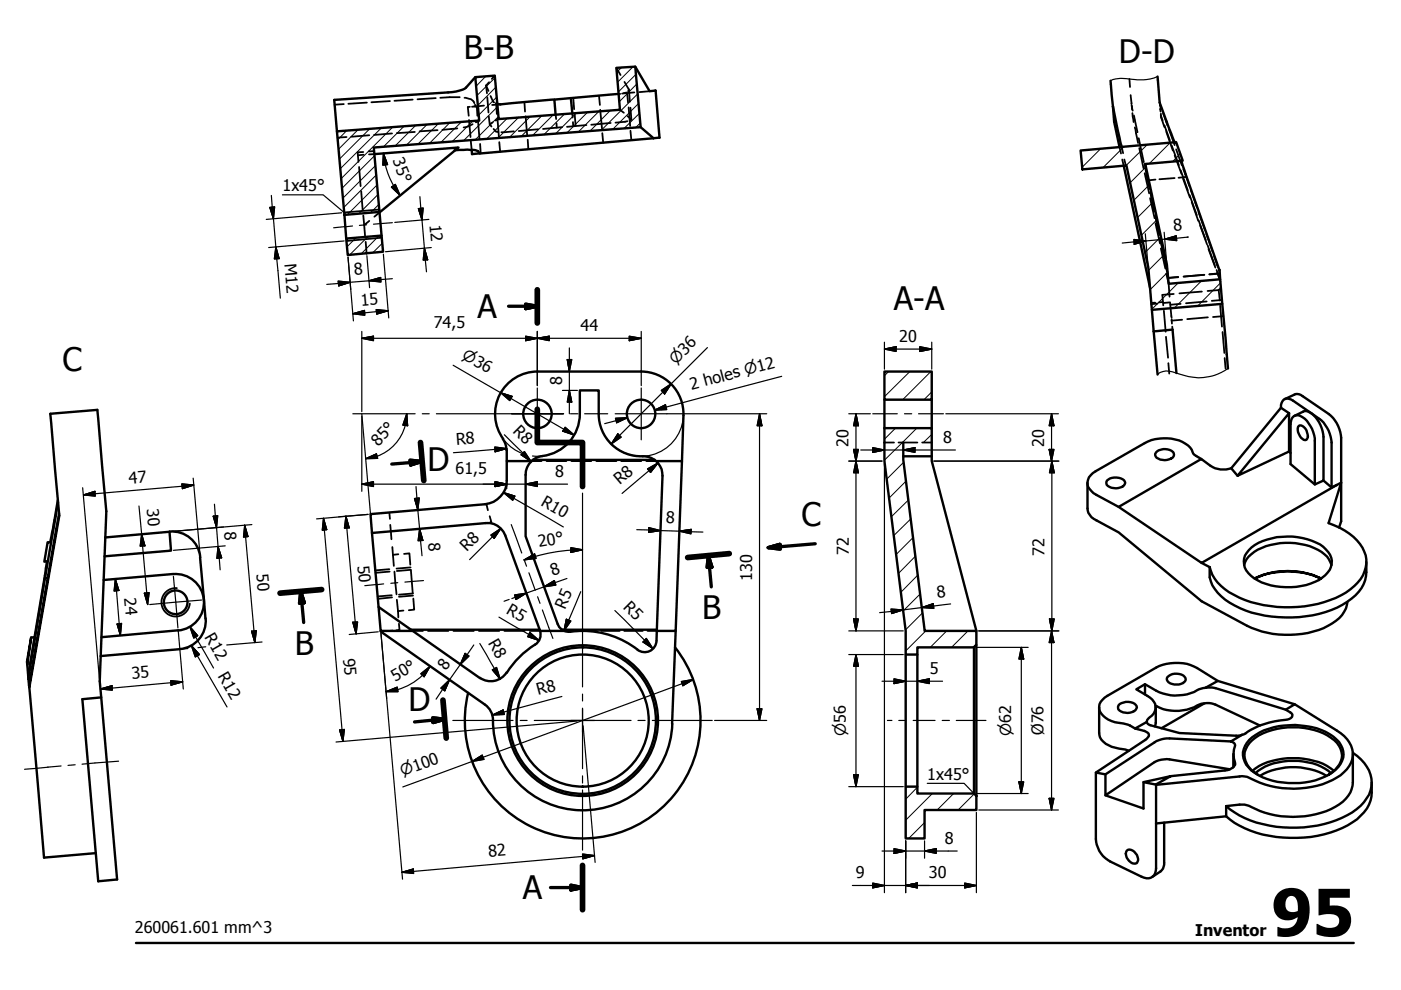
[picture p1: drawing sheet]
<svg xmlns="http://www.w3.org/2000/svg" width="297mm" height="210mm" viewBox="0 0 297 210" stroke-linecap="round" stroke-linejoin="round" font-family="sans-serif">
<defs><g id="words">
<text font-size="13.8" x="269.6" y="198.5">95</text>
<g font-size="6.9">
<text x="98.4" y="12.5">B-B</text>
<text x="237.2" y="13.4">D-D</text>
<text x="189.5" y="65.7">A-A</text>
<text x="101.2" y="67.5">A</text>
<text x="13.3" y="78.6">C</text>
<text x="90.6" y="99.9">D</text>
<text x="169.9" y="111.5">C</text>
<text x="148.9" y="131.3">B</text>
<text x="62.5" y="138.8">B</text>
<text x="86.6" y="150.7">D</text>
<text x="110.9" y="190.7">A</text>
</g>
<g font-size="3.4">
<text x="83.2" y="34" transform="rotate(68 83.2 34)">35°</text>
<text x="59.9" y="40.5">1x45°</text>
<text x="91.1" y="47.7" transform="rotate(85 91.1 47.7)">12</text>
<text x="248.9" y="49" transform="rotate(-5 248.9 49)">8</text>
<text x="60.3" y="56" transform="rotate(85 60.3 56)">M12</text>
<text x="75.2" y="58.2" transform="rotate(-5 75.2 58.2)">8</text>
<text x="76.6" y="64.8" transform="rotate(-5 76.6 64.8)">15</text>
<text x="91.9" y="69.6">74,5</text>
<text x="123.1" y="70.2">44</text>
<text x="190.6" y="72.4">20</text>
<text x="119.2" y="81.7" transform="rotate(-90 119.2 81.7)">8</text>
<text x="146.6" y="82.6" transform="rotate(-15 146.6 82.6)">2 holes ⌀12</text>
<text x="80.3" y="94.7" transform="rotate(-48 80.3 94.7)">85°</text>
<text x="96.8" y="94.3" transform="rotate(-4 96.8 94.3)">R8</text>
<text x="108.6" y="91.6" transform="rotate(45 108.6 91.6)">R8</text>
<text x="179.9" y="94.8" transform="rotate(-90 179.9 94.8)">20</text>
<text x="200" y="93.8">8</text>
<text x="221.4" y="94.8" transform="rotate(-90 221.4 94.8)">20</text>
<text x="96.6" y="100.6">61,5</text>
<text x="117.7" y="101.1">8</text>
<text x="27.4" y="102.5" transform="rotate(-5 27.4 102.5)">47</text>
<text x="31.1" y="107.9" transform="rotate(85 31.1 107.9)">30</text>
<text x="114.6" y="107.1" transform="rotate(30 114.6 107.1)">R10</text>
<text x="131.4" y="102.9" transform="rotate(-40 131.4 102.9)">R8</text>
<text x="47.6" y="112.8" transform="rotate(85 47.6 112.8)">8</text>
<text x="141.2" y="111" transform="rotate(2 141.2 111)">8</text>
<text x="75.8" y="119.9" transform="rotate(85 75.8 119.9)">50</text>
<text x="90.8" y="115" transform="rotate(85 90.8 115)">8</text>
<text x="99" y="116.9" transform="rotate(-45 99 116.9)">R8</text>
<text x="114.3" y="116" transform="rotate(-10 114.3 116)">20°</text>
<text x="180" y="117.6" transform="rotate(-90 180 117.6)">72</text>
<text x="221.5" y="117.8" transform="rotate(-90 221.5 117.8)">72</text>
<text x="54.4" y="121.8" transform="rotate(85 54.4 121.8)">50</text>
<text x="117.2" y="122.1" transform="rotate(-20 117.2 122.1)">8</text>
<text x="159.4" y="123.1" transform="rotate(-90 159.4 123.1)">130</text>
<text x="26.4" y="126.8" transform="rotate(85 26.4 126.8)">24</text>
<text x="107.2" y="129.9" transform="rotate(30 107.2 129.9)">R5</text>
<text x="119.8" y="129.3" transform="rotate(-67 119.8 129.3)">R5</text>
<text x="132" y="128.9" transform="rotate(45 132 128.9)">R5</text>
<text x="198.8" y="126.8" transform="rotate(-7 198.8 126.8)">8</text>
<text x="43.3" y="135.1" transform="rotate(60 43.3 135.1)">R12</text>
<text x="103.4" y="136.3" transform="rotate(60 103.4 136.3)">R8</text>
<text x="28" y="143.9" transform="rotate(-5 28 143.9)">35</text>
<text x="46.1" y="143.4" transform="rotate(60 46.1 143.4)">R12</text>
<text x="72.8" y="139.7" transform="rotate(85 72.8 139.7)">95</text>
<text x="94.6" y="142.3" transform="rotate(-55 94.6 142.3)">8</text>
<text x="197.2" y="142.8">5</text>
<text x="83.8" y="144.6" transform="rotate(-30 83.8 144.6)">50°</text>
<text x="114.1" y="147.4" transform="rotate(-15 114.1 147.4)">R8</text>
<text x="221.2" y="155.9" transform="rotate(-90 221.2 155.9)">Ø76</text>
<text x="196.6" y="165.4">1x45°</text>
<text x="200.3" y="178.9">8</text>
<text x="103.6" y="181.8" transform="rotate(-5 103.6 181.8)">82</text>
<text x="181.5" y="186.2">9</text>
<text x="196.9" y="186.2">30</text>
<text x="28.6" y="197.8">260061.601 mm^3</text>
<text x="253.4" y="198.5">Inventor</text>
</g>
<g font-size="3.2">
<text x="97.8" y="76" transform="rotate(30 97.8 76)">⌀36</text>
<text x="143.3" y="77.4" transform="rotate(-45 143.3 77.4)">⌀36</text>
<text x="179.3" y="156.1" transform="rotate(-90 179.3 156.1)">⌀56</text>
<text x="214.4" y="156.1" transform="rotate(-90 214.4 156.1)">⌀62</text>
<text x="85.3" y="164.6" transform="rotate(-20 85.3 164.6)">⌀100</text>
</g>
</g></defs>
<!-- layer: Visible (ISO) -->
<g fill="none" stroke="#000" stroke-width=".51">
<path d="M100.8 16.4l-2.3 2.4-1.8 .6-25.8 1.8 .5 6.6M131.1 19.9l-25 2.2-.7-.1M134.7 14.1l3 5.2 1.3-.1 .8 10-1.2 .1M235.5 17.1l.5 5.5M245.4 16.2l.5 5.6 3.1 8.4M71.4 27.8l30.2-2.2-.8-9.2 4.1-.4 .8 9.2 25.7-1.9-.7-8.9 4-.3 1.1 12.9-56.6 4.3 1.3 13.6-7.5 .7zM79.4 32.7l17.8-1.4-16.7 13.8M100 31.8l.1 .9 1.6-.2M117.5 21.1l.3 3.2M121 20.8l.3 3.2M135.8 27l2.8 2.3M138.6 29.3l-36.9 3.2a1.74 1.74 0 0 0-1.9-.7h-3.2"/>
<path d="M229.1 31.9l20.3-1.8 1.4 4-8 .7 4.6 21.2 .4 4.2 10.9-1 .4 5.2-14.9 1.3-.7-9-4.7-21.6-9.3 .8zM236 22.6l1.8 8.6M236 22.6l.2 3.2 1.2 5.4M238.3 35.2l5.5 25.9M250.4 34.1l8.2 23.1 .1 2M73 45.6l.4 5M73.4 50.6l7.5-.7 .3 3.5-7.5 .7zM80.5 44.9l.4 5M113.9 78.8h22.1M114 78.8a9 9 0 0 0-8.1 4.9 9 9 0 0 0 .8 9.4M135.9 78.8a9 9 0 0 1 9 9.3l-.3 9.7M187.5 78.8h10v5.9h-10z"/>
<path d="M244.2 65.7l.4 4.6M244.6 70.3l4-.4 .8 9.2M244.6 70.3l.8 9.1M259.1 64.4l1.2 13.7M106.6 93.1l.7 1.4 .1 .9M107.4 95.4v2.4M112.7 97.8a3.9 3.9 0 0 0-1.3 2.9v13l6.8 18.6 .4 .6 1 .9h-5.1M112.7 97.8h-5.3v4.1a5.1 5.1 0 0 1-4.5 5l-24.4 2.1 .4 4 24.1-2.1a4 4 0 0 1 4.1 2.6l7.4 20.3M113 97.5h25.8M115 96.7l-1 .3-1.3 .8M122.9 87.8a9 9 0 0 1-7.9 8.9M122.9 87.7v-4.9h4v4.9"/>
<path d="M126.9 87.8a9.1 9.1 0 0 0 9.9 9l1.4 .4 .9 .5M139.1 97.8h5.5l-1.3 36h-4l1.2-32.9a3.9 3.9 0 0 0-1.4-3.1zM187.5 93.8v4l4.5 36v5h2.5v-1.5h12l.5-.5v-3h-11l-4.5-36.3v-3.7M187.5 84.7v6.1M191.5 96.7h6M197.5 93.8v4l9.5 36M197.5 84.7v6.1M245.1 95.9a2.6 2.6 0 0 1 3.8 .2 .98 .98 0 0 1-1 1.3 2.27 2.27 0 0 1-3-.9zM254.7 97.3a2.76 2.76 0 0 1-2-2 7 7 0 0 0-7-2.3 6.8 6.8 0 0 0-3 1l-10.4 5.9a2.53 2.53 0 0 0-.9 4.2l1.1 .8 4.7 2.6M261 99.3a5 5 0 0 1-4.3-.5l-2-1.5-17.5 10.2 17.6 11.9 28.6-16.6M261 99.3l1.4 1.6M271.6 86.5a1.52 1.52 0 0 1 .7-1.8 1.52 1.52 0 0 1 1.8 .2l3.9 2.7a7.2 7.2 0 0 1 3.9 4.4l.4 1.8v9.5"/>
<path d="M271.6 86.5l-10.6 12.8M271.6 86.5l1.7 1.1M272.4 84.6l2.4-1.1 .7 .1 6.2 4.2a7 7 0 0 1 2.7 5v9.5l-1 .5M273.3 87.6v8.1l-10.9 5.2zM273.3 95.7l.3 .3M274.4 88.2l1.9-.9a1.93 1.93 0 0 1 2.1 .7 7.2 7.2 0 0 1 2.2 4.6v9.3l-1.8 .8-5.2-4.3v-8.4a1.59 1.59 0 0 1 1.7-2 6.2 6.2 0 0 1 3.5 5.5v9.2M275.4 90.3a1.74 1.74 0 0 1 1.8 1.8l.1 .4a.65 .65 0 0 1-.3 .8 .65 .65 0 0 1-.8-.2 2.2 2.2 0 0 1-.8-2.8zM12.3 106.1l-1.6 8.5-.1 .4h-.5l-.7 4.1 .5-.1-.2 2.2-3.7 22M12.3 106.5l-6.3 37.2M12.5 108.8l-6.3 36.6v.4l6.4-36.5-1.9-21.6 9.9-.8 1.9 21.5-1.4 36 3.7 42.1-4 .4-3.3-38.7 4-.3M22.3 114l13.6-1.3 .4 4-14.1 1.3M36 112.7a6 6 0 0 1 6.5 5.5"/>
<path d="M42.4 118.2l1.2 13M78.9 113l1.4 15.7M230.6 102.4v5.4a3.1 3.1 0 0 0 1.9 2.5l4.7 2.6 17.6 14.6 9.6 5.2a20.1 20.1 0 0 0 17.2 0 6.5 6.5 0 0 0 4.1-5.1M234.7 101.9a2.75 2.75 0 0 1 3.8 .2 1.28 1.28 0 0 1-1.4 1.4l-1.5-.1a1.2 1.2 0 0 1-1-1.2zM254.8 119.4l1.7 .8M263.8 119.8a6.6 6.6 0 0 1 4.6-4 13.9 13.9 0 0 1 12.4 1.7 5 5 0 0 1 1.5 2.3M264.8 116.6a11.1 11.1 0 0 1 8.1-2.8 13.1 13.1 0 0 1 7.6 2.1 3.9 3.9 0 0 1 1.7 4.3 7.4 7.4 0 0 1-5.3 3.9 14.8 14.8 0 0 1-11-1.5 3.7 3.7 0 0 1-1.1-6zM280.6 101.9l1.7 1.4 1.1-.5M283.9 111.9l.5-1.4v-8.2l-2.7 8.6a12.2 12.2 0 0 1 7.5 6 6.8 6.8 0 0 1-2.9 8 23.5 23.5 0 0 1-16.9 3.6 18.1 18.1 0 0 1-11.3-5 7 7 0 0 1-1.6-3.3M289.7 119.2a8.5 8.5 0 0 1-1 5.5 16 16 0 0 1-10.4 5.8 26.5 26.5 0 0 1-16.6-2.1 9.2 9.2 0 0 1-5.2-6v-2.2M6.6 135.2l-.8 5.7-.1-.6zM7.3 135.1l-.7 .1"/>
<path d="M10.2 122.5l-.7 .1M36.7 121.7l-14.7 1.3M36.7 121.7a6 6 0 0 1 6.5 5.5 6 6 0 0 1-5.4 6.5M37.8 133.6l-16.3 1.5M38.1 137.6l-16.8 1.5M43.6 131.1a6 6 0 0 1-5.5 6.5M80.3 128.7l7.2 5.1h-6.8zM80.7 133.8l22.1 15.6M87.1 133.5h27.3M87.5 133.8l14.3 10M113.4 136.7a19 19 0 0 0-5.9 5.9M114.5 133.8a2.51 2.51 0 0 1-1.1 2.9"/>
<path d="M119.1 133.5h20.2M119.6 133.8a8.3 8.3 0 0 0 3.4 0 19 19 0 0 1 12.2 3.9M139.2 135.9a2.51 2.51 0 0 1-4 1.9M139.3 133.8l-.1 2M143.1 137.3a25 25 0 0 1-14.2 39.9 25 25 0 0 1-29.6-30.3M143.3 133.8l-.8 19.7M192 138.8v28M194.5 138.8v28M206.5 137.3v30.9M207 136.8v32M266 122.7a16.4 16.4 0 0 1 14.1 0 17 17 0 0 0-14.1 0zM5.8 140.9l.2 2.3"/>
<path d="M6 143.2v.5M6 144l.2 1.4M6 143.7v.3M6.2 145.8l3.1 36 11-.9M6.4 143.9l-.4 .1M102.8 149.4a4 4 0 0 1 1.7 3.3M104.5 152.7a19 19 0 0 0 18.6 19.1 19 19 0 0 0 19.4-18.3M107.4 142.6a4 4 0 0 1-5.6 1.1M233 150v5.4a3.8 3.8 0 0 0 3.5 3.1l2.8 .7M237.2 149.5a2.67 2.67 0 0 1 3.8 .2 1.29 1.29 0 0 1-1.4 1.4l-1.5-.1a1.2 1.2 0 0 1-1.1-1.2zM242.8 145.1v2.1M243.1 153.1a.92 .92 0 0 0 .8 .7l6.2 1.6 12 .6 1.2-.2"/>
<path d="M243.1 153.1l-2.4 1.4 1.9 .5a1.09 1.09 0 0 1 1 1.1l-.8 .8-10.5 6.9 2.1 .4 10.8-7.1 1.1-.3 1.7-.2 13 .6M245 149.6a9.5 9.5 0 0 0 9.3-.2l1.5-.3h1.1l.8 .3 9.4 4.4M245 150v3.3l-.1 .7M247.5 143.5a2.67 2.67 0 0 1 3.8 .2 1.26 1.26 0 0 1-1.4 1.4h-.9a1.41 1.41 0 0 1-1.6-1.3zM255.3 149.1l-9 5.3M255.6 145.8l2.6-1.4 16.3 4.9-1.9 1.2-14.9-4.6zM255.6 145.8l-1 .2a11.1 11.1 0 0 1-6.4 1.4l-.9-.2a11.2 11.2 0 0 1-4.5-2.1l-1.9 1a8.4 8.4 0 0 1 3.8 2.7 2.35 2.35 0 0 1-1 3.3l-.5 .6-.1 .4M258.2 144.4l-4.4-2.8a9.6 9.6 0 0 0-8.6-.1l-10.4 6a2.68 2.68 0 0 0-1.6 3.3 5.5 5.5 0 0 0 4.9 2.6 5.5 5.5 0 0 1 2.6 1.1M261 157.2a.89 .89 0 0 1 .8 1.1 6.7 6.7 0 0 0 .1 3.9l-.5 .5-1.2 .6-12 1.3M261.5 159.9v2.8M263.3 155.8l-2.3 1.4M264.9 156.9a14.5 14.5 0 0 1 12-2.9 10.1 10.1 0 0 1 7.4 4 3.9 3.9 0 0 1-1.1 5.2 13.8 13.8 0 0 1-10 2.8 13.7 13.7 0 0 1-7.9-2.6 4.2 4.2 0 0 1-.9-5.9z"/>
<path d="M272.6 150.5l1 .5a.73 .73 0 0 1 .4 .8 .73 .73 0 0 1-.6 .6 23.7 23.7 0 0 0-8.2 2.3l-1.4 1-.5 .1M274.5 149.3l9 5.6a5.8 5.8 0 0 1 3.2 6.1 8.2 8.2 0 0 1-5.2 4.8 20.1 20.1 0 0 1-17.1-1.1l-1.1-.1-18.3 1.7M286.8 159.9v6a6.2 6.2 0 0 1-3.7 5.1 20.5 20.5 0 0 1-18.7-.3l-1.6-.1-2.8 .3M286.8 159.6a7.7 7.7 0 0 1 4 7.2 8.9 8.9 0 0 1-5.1 6 26.1 26.1 0 0 1-22.9 .1l-2.8-2M232.3 163.8v14.1a5.6 5.6 0 0 0 3.1 4.8l6.7 3.2a1.92 1.92 0 0 0 2.1 .1 1.92 1.92 0 0 0 .9-1.9v-17.7M242.4 165.8l5.8-1.2-3.2 1.7zM242.4 165.8v5.6l-8-2.8M246.8 174.4v9a1.92 1.92 0 0 1-.7 1.4l-1.8 1.1M260 170.9v2.2M260 173.1l-14.9 1.5M260.7 163.1l-12.7-2.1-1.7 .1-1.5 .5-10.4 7v-4.4M265.6 163.4a14.3 14.3 0 0 1 9.7-2.6 12.4 12.4 0 0 1 7.5 2.6"/>
<path d="M266.2 163.9a12.3 12.3 0 0 1 10.1-2.4 10.3 10.3 0 0 1 5.9 2.4M266.8 164.3a4.8 4.8 0 0 1-2.9-4.9 7 7 0 0 1 4.8-4.3 15.6 15.6 0 0 1 13.5 1.3 4.1 4.1 0 0 1 .8 6.9l-1.4 1M267.1 164.5a14.3 14.3 0 0 1 14.1 0M290.8 165.9a8.3 8.3 0 0 1-1 5.5 14.9 14.9 0 0 1-9 5.5 25.8 25.8 0 0 1-19.1-2.4l-1.7-1.4M238.9 180.4a1.28 1.28 0 0 1 1.8 .5l.3 .4a1.19 1.19 0 0 1-.3 1.8 2.06 2.06 0 0 1-1.8-2.7z"/>
<circle cx="114" cy="87.8" r="3"/>
<circle cx="135.9" cy="87.8" r="3"/>
<circle cx="37.2" cy="127.7" r="2.51"/>
<circle cx="123.5" cy="152.8" r="15.5"/>
<circle cx="123.5" cy="152.8" r="14"/>
<circle cx="123.5" cy="152.8" r="16"/>
</g>
<!-- layer: Hidden (ISO) -->
<g fill="none" stroke="#000" stroke-width=".38">
<path d="M103.1 18.1l.5 1.2M103.1 18.1l.2 1.7M103.7 17.4l-.6 .7M104.9 16l-.6 .7M130.7 14.4l.9 1.5M131.1 19.9h.4M132.3 19.8h-.4M132.4 17.4l.9 1.5v.2l-.1 .2M132.8 19.6l-.5 .2M133 19.8l.2 2M133.3 19l.2 2.6M134.5 19.6l-2.2 .2"/>
<path d="M137.7 19.3l-2.1 .2M239.5 16.7l.1 1.8M72.9 22.1l-2 .1M73.5 29.1l-1.9 .1M76.1 35.4l.4 4.1M77 32.2l-1.2 .1 .2 2M77.1 32.8l-1.2 .1M77.8 21.8l-3.9 .2M78.3 28.7l-3.8 .3M79.3 32l-1.1 .1M79.4 32.7h-1.2M82.7 21.4l-4 .3"/>
<path d="M83.1 28.3l-3.8 .3M87.5 21.1l-3.9 .3M87.9 28l-3.8 .2M92.4 20.8l-3.9 .3M92.8 27.6l-3.8 .2M96.3 31.8h.1M96.5 31.8h.1M97 27.2l-3.2 .3M97.5 20.6l-4.2 .1M98.5 20.7h.2a1.93 1.93 0 0 1 1.9 1.2M99.4 25.4l.4 3.7M99.6 22.6l-.4 .1 .2 1.8"/>
<path d="M99.8 29.9l.2 1.9M100.2 26.3l-1 .5-.9 .2M100.6 22.6h-.5M100.7 22.2l.1 .4M100.7 22.6h.1M101.1 22.5l.1 2M101.3 25.6l.4 3.9M101.6 25.6l-.7 .3M101.8 30.5l.1 2M102.6 22.4l-1.8 .2M103.3 20.6l.3 3.2M103.6 24.7l.2 1.6"/>
<path d="M104 20.4l.5 1.1 .3 .2M104.5 25.9l-.7 .4 .4 .5M104.6 27.3l.5 .5 .6 .2M105.1 21.9l.3 .1M105.2 22.2l.1 2M105.5 25.2l.3 4M105.7 25.2l-.6 .4M105.9 30.1l.1 2.1M106.1 22.1l-1.8 .2M109 27.8l-2.7 .2M111.2 21.7l.1 2M111.4 24.7l.4 3.9"/>
<path d="M111.9 29.6l.1 2M114.1 27.4l-4.1 .4M117.8 24.3l.1 .9M118 26.1v1M119.2 27l-4.1 .3M121.3 24l.1 .9M121.5 25.9v.9M121.5 20.7l.2 2.4M121.9 24.4l.1 2.3M124.3 26.5l-4.1 .4M127 20.3l.2 2M127.3 23.3l.3 4"/>
<path d="M127.7 28.2l.2 2.1M129.5 26.1l-4.2 .4M131.4 23.3l.9 .6M133 24.6l.9 .7M133 25.7l-2.5 .3M133.3 22.8l.3 3.9M133.7 22.8l.2 2.5M133.7 27.7l.2 2M133.9 25.3l-.4 .3M237.4 31.2l.3 1.3M237.8 31.2l.3 1.3M237.9 33.8l.4 1.4"/>
<path d="M238.4 33.8l.3 1.3M239.7 20.2l.2 1.9M239.9 22.3l.1 .2M240 22.5l.2 1M240 22.5v.7M240.1 24l.2 1.9M240.4 24.5l.8 3.5M240.6 27l.7 3.3M241.4 29.3l1.1 5.1M241.6 31.4l.8 4.3M242.7 36.7l.9 4.3M242.8 35.7l1 4.4"/>
<path d="M242.8 34.8h-.1l.2 .9M243.1 36.7l.6 3M245 38.1l-1.7 .2M245.9 21.8v.1M245.9 22.2l.4 .9M245.9 22.2l.1 .3M245.9 22.1v.1M246 22.9l.1 .8M246.1 24.5l.4 1.1M246.1 24.1v.6M246.2 24.8l.7 2.2M246.6 24l.9 2.6"/>
<path d="M246.9 26.6l1.1 3.2M247.3 27.9l1.4 4M247.8 27.4l1.2 3.4M248.4 30.8l1.5 4.2M249 37.8l-3.2 .2M249 32.9l1.5 4M249.4 31.7l1.2 3.3M250.3 36.1l1.5 4.3M250.8 37.9l1.5 4M250.9 35.8l.6 1.7M251.5 37.5l-1.6 .2M251.5 37.5l.7 1.9"/>
<path d="M76.6 40.5l.3 4.1M77 45.7l.2 2M77.2 47.7l.2 2.4M77.5 51.3l.2 2.4M78.3 46.8l-1.1 .9M80.5 45.1l-1.1 .8M243.8 42l1 4.3M243.9 40.7l.9 4.1M244 41.1l.7 3.8M244.9 45.8l.8 3.8M245 47.3l.9 4.3M245 45.8l.9 4"/>
<path d="M245.9 50.5l.9 3.8M246.1 50.8l.8 4.1M246.1 52.7l1 4.2M247 55.2l.4 2.3M247.1 55.9l.5 2M247.3 58l.5 2.1M247.5 57.9l.1 .4M249.8 58.8l-2.2 .2M249.8 58.7l-2.2 .2M252.2 41.4l1.5 4.2M252.5 40.3l1.3 3.7M252.7 42.8l1.4 4"/>
<path d="M254.1 46.7l1.6 4.2M254.1 45l1.4 3.7M254.4 47.8l1.5 4M255.3 58.3l-4.3 .3M255.8 49.6l1.3 3.8M256 52l1.6 4.2M256.2 52.8l1.5 3.9M257.4 54.3l.9 2.4M257.9 57.2l.8 2.2M258.1 57.8l.7 1.9M258.4 57.2l.2 .5M258.6 58l-2.2 .2"/>
<path d="M258.6 57.9l-2.2 .2M244.9 64.2h-.8M245.4 64.4l-1.3 .1M246.6 64l-.9 .1M246.8 65.9l.3 4.4M247.2 71.4l.4 4.5M247.7 77l.2 2.2M247.8 60.2l.2 2.7M248.1 64.3l.3 3M248.1 64.1l-1.3 .1M248.4 67.7v.3M248.4 68l.1 .6"/>
<path d="M248.5 69.3l.1 .6M248.9 62.3l-2.5 .2 .2 2.2M250.3 64.4l-2.1 .2M250.6 67.8l-2.2 .2M254.8 61.8l-4.7 .4M255.8 63.9l-4.3 .4M256.1 67.3l-4.4 .4M258.4 61.5l-2.4 .2M258.6 61.3l-.2 .2 .2 2.2M258.7 64.8l.4 4.5M258.9 60.9l-.2 .2M259.1 63.6l-2.2 .2"/>
<path d="M259.2 70.4l.4 4.4M259.4 67l-2.2 .2M259.7 75.9l.1 2.2M112.7 97.8h2.1M115.9 97.8h4.2M121.2 97.8h4.1M126.4 97.8h4.3M131.7 97.8h4.3M137 97.8h2.1M187.5 93.8h2M190.5 93.8h4M195.5 93.8h2"/>
<path d="M82.5 108.7l.2 1.3M82.7 111.3l.3 3M83.2 116l.1 1.6M83.3 117.6l.2 2.4M84.5 117.5l-1.2 .1M85.7 117.4l1.1-.1 .2 2.4M102.9 106.8v.1M103.1 106.8l.3 1.4M103.4 110.8l-.4 .1M103.8 109.4l.4 1.4h-.4M81.3 133.8l-.6 .1M82.5 120.7l-2.9 .2"/>
<path d="M82.6 121.2l-3 .2M83.1 126.2l-3 .3M83.1 126.7l-3 .3M83.2 133.7l-1.3 .1M83.6 121.2l.5 4.8M84.1 127.2l.3 2.4M84.4 129.6l.1 1.3M84.6 132.2l.1 1.4h-.7M85.5 129.4l-1.1 .2M87.1 120.3l-3 .3M87.1 120.9l.4 4.8M87.1 120.8l-3 .3"/>
<path d="M87.5 133.8h2.2M87.6 125.8l-3 .3M87.6 126.3l-3 .2M87.6 126.9l.2 2.4-1.1 .1M90.7 133.8h4.4M96.1 133.8h4.4M101.5 133.8h4.4M106.9 133.8h4.4M112.3 133.8h2.2M119.6 133.8h1.9M122.6 133.8h3.8M127.4 133.8h4"/>
<path d="M132.3 133.8h4M137.3 133.8h2"/>
</g>
<path d="M187.5 93.8v-3h10v3M192 166.8h2.5v1.4h12l.5 .6v2.9h-11v6.1h-4z" fill="none" stroke="#000" stroke-width=".51"/>
<!-- layer: Visible Narrow (ISO) -->
<path d="M80.5 44.4l-7.5 .7M81 50.4l-7.5 .7M37.5 124.7a3 3 0 0 0-3.3 2.7 3 3 0 0 0 2.8 3.3 3 3 0 0 0 3.2-2.7" fill="none" stroke="#000" stroke-width=".38"/>
<!-- layer: Section Line (ISO) -->
<path d="M113.9 61.4v7.1M89.2 93.8l.7 8.1M113.9 86.8v7h9.6v9.4M154.6 117.4l-8.8 .8M68.2 125l-8.8 .8M93.9 148.4l.7 8.1M123.5 183.5v9.4" fill="none" stroke="#000" stroke-width="1.2"/>
<g fill="none" stroke="#000" stroke-width=".7">
<path d="M107.8 64.9h6.1M111.4 64.5l2.5 .4-2.5 .5zM86.9 97.6l2.6 .2-2.4 .8zM89.5 97.8l-6.4 .6M150.2 117.8l.7 2.4-1 .1zM150.2 117.8l.6 6.6M162.9 116.1l2.5-.7v1zM172.8 115.3l-9.9 .8M63.8 125.4l.7 2.4-1 .1zM63.8 125.4l.6 6.6M91.8 152.2l2.5 .3-2.5 .7zM94.3 152.5l-6.4 .6"/>
<path d="M116.7 188.2h6.8M121 187.7l2.5 .5-2.5 .5z"/>
</g>
<g fill="#000" stroke="#000" stroke-width=".7">
<path d="M111.4 65.4l2.5-.5zM111.4 64.5l2.5 .4-2.5 .5zM87.1 98.6l2.4-.8zM86.9 97.6l2.6 .2-2.4 .8zM162.9 116.1l2.5-.7zM162.9 116.1l2.5-.7v1zM63.8 125.4l.7 2.4zM63.8 125.4l.7 2.4-1 .1zM150.2 117.8l.7 2.4zM150.2 117.8l.7 2.4-1 .1zM91.8 153.2l2.5-.7zM91.8 152.2l2.5 .3-2.5 .7z"/>
<path d="M121 188.7l2.5-.5zM121 187.7l2.5 .5-2.5 .5z"/>
</g>
<!-- layer: Title (ISO) -->
<path d="M28.8 199.9h258.2" fill="none" stroke="#000" stroke-width=".51"/>
<!-- layer: Hatch (ISO) -->
<g fill="none" stroke="#000" stroke-width=".21">
<path d="M103 16.2l-2 2.1M105 16.5l-3.9 3.8M105.1 18.5l-3.8 3.9M131.8 14.3l-1.1 1M134.2 14.2l-3.3 3.2M134.8 15.8l-3.7 3.7M135 17.8l-3.7 3.8M135.2 19.9l-7.7 7.7M73.5 27.7l-1.9 1.9M75.9 27.5l-4.1 4.2M78.4 27.3l-6.5 6.5M79.4 33l-6.9 6.9"/>
<path d="M79.6 35.1l-6.9 6.9M79.8 37.1l-7 6.9M79.9 39.2l-6.2 6.3M80.8 27.1l-8.7 8.7M83.2 27l-10.9 10.9M85.7 26.8l-4.4 4.4M88.1 26.6l-4.3 4.4M90.6 26.4l-4.4 4.4M93 26.2l-4.4 4.4M95.4 26l-4.3 4.4M97.9 25.8l-4.4 4.4M100.3 25.6l-4.4 4.4"/>
<path d="M105.3 20.6l-3.8 3.8M105.5 22.6l-7.2 7.2M105.7 24.7l-4.9 4.9M107.6 25.1l-4.4 4.3M110 24.9l-4.4 4.3M112.4 24.7l-4.3 4.4M114.9 24.5l-4.4 4.4M117.3 24.4l-4.4 4.3M119.7 24.2l-4.4 4.3M122.2 24l-4.4 4.4M124.6 23.8l-4.4 4.4M127 23.6l-4.4 4.4"/>
<path d="M129.4 23.4l-4.3 4.4M135.4 21.9l-5.5 5.5M135.6 24l-3.3 3.2M135.8 26.1l-1 .9M233.4 31.5l-4 4M238.3 31.2l-4.4 4.3M243 35.4l-3.4 3.4M243.2 30.7l-4.4 4.4M243.8 39.1l-3.4 3.4M248.1 30.3l-4.4 4.3M250.3 32.6l-1.7 1.7M75.5 50.4l-1.9 1.9"/>
<path d="M78 50.2l-3.8 3.8M80.1 41.2l-4 4M80.3 43.3l-1.7 1.8M80.4 49.9l-3.8 3.9M81 51.6l-1.9 2M244.5 42.8l-3.3 3.3M245.4 46.5l-3.4 3.4M246.1 50.2l-3.3 3.4M247 53.9l-3.5 3.4M247.5 57.8l-3.7 3.6M249.8 60l-5.6 5.6M254.8 59.5l-5.8 5.8"/>
<path d="M258.8 60l-4.9 4.9M188.4 78.8l-.9 .9M192.9 78.8l-5.4 5.3M197.4 78.8l-6 5.9M259.1 64.1l-.3 .3M189.9 90.8l-2.4 2.3M191.6 98l-3.6 3.6M194.4 90.8l-6.9 6.8M197.5 83.1l-1.6 1.6M197.5 92.1l-1.7 1.7M192.1 102l-3.6 3.6M192.6 106l-3.6 3.6"/>
<path d="M193.1 110l-3.6 3.6M193.6 114l-3.6 3.6M194.1 118l-3.6 3.6M194.6 122l-3.6 3.6M195.1 126l-3.6 3.5M195.6 130l-3.6 3.5M196.3 133.8l-4.3 4.2M200.7 133.8l-3.5 3.5M205.2 133.8l-3.5 3.5M207 136.5l-.8 .8M194.5 166.9l-2.5 2.6M196 174.4l-3.3 3.4"/>
<path d="M197.7 168.2l-5.7 5.7M202.2 168.2l-3.5 3.5M206.6 168.3l-3.5 3.4"/>
</g>
<!-- layer: Sketch Geometry (ISO) -->
<path d="M245.4 16.2l-1.5 .5a13 13 0 0 1-5.1 0h-2.3l-1 .4M59.9 41.3h8.6l4.5 3.8M260.3 78.1a11.2 11.2 0 0 1-10.9 1 3.5 3.5 0 0 0-4 .3M76.7 87.7l1.8 21.3M196.6 166.1h7.8l2.1 2.1" fill="none" stroke="#000" stroke-width=".25"/>
<!-- layer: Dimension (ISO) -->
<g fill="none" stroke="#000" stroke-width=".25">
<path d="M81.3 32.5l.9 2.4-1 .1zM81.3 32.5l.4 2.5M81.7 35l.9 2.6 .9 1.8M83 39.7l.8-.6 1 2.3zM83.4 39.4l1.4 2M57.2 44l1-.1-.2 2.5zM57.5 41.4l1.9 21.8M58.5 52.4l.7 2.4-1 .1zM71.7 59.6l2.5 .3-2.4 .7zM72.5 45.1l-16 1.4M73 51.1l-16 1.4M73.8 54.5l1.1 13.5"/>
<path d="M77.8 54.2l.6 6.8M78.2 59.5l2.5-.7 .1 1zM81.3 53.9l1.1 13.5M83.2 59.1l-13.9 1.2M88.7 44.2l1-.1-.2 2.5zM89 41.7l1.4 15.9M90 52.6l.7 2.5-1 .1zM90.9 46.5l-7.2 .7M91.4 52.5l-9.7 .9M240.4 50.8l2.6 .3-2.5 .7zM242.8 49.6l.6 6.6M246.8 49.2l.5 6.3"/>
<path d="M247 50.7l2.4-.7 .1 1zM251.7 50.3h.2l-14 1.2M74.8 66.5l2.5-.7v1zM76.7 71.7l2.5-.4v.9zM76.7 71.7h59.3M76.7 70.3v17M79.8 65.6l2.5 .3-2.4 .7zM82.3 65.9l-7.5 .6M96.1 77.4l25.6 14.8M111.4 71.3l2.5 .4-2.5 .5zM113.9 71.7l2.6-.4v.9zM113.9 70.3v11.5"/>
<path d="M120.3 76.2h.9l-.5 2.6zM120.7 73.8v13.9M133.4 71.3l2.6 .4-2.6 .5zM136 70.3v11.5M150 73.7l-20.4 20.4M165.7 79.8l-26.9 7.2 2.4-.7M187.5 74l2.5-.5v1zM187.5 72.6v5.7M187.5 74h10M195 73.5l2.5 .5-2.5 .5zM197.5 72.6v5.7M76.7 88.2v16"/>
<path d="M77.5 97.3l2.3-1.1 .3 1zM85.9 90.2a9.5 9.5 0 0 1-8.4 7.1M86.2 87.7l.2 2.6-1-.2zM86.2 87.7l-.3 2.5M104.9 94.8l2.5 .3-2.4 .7zM106.2 83.3l2.4 .7-.5 .9zM106.9 92.2l5.7 5.6M107 93.5l1.5 1.4 2.4 1.3M107.4 95.1l-11.3 .9M111.2 95.7l1.4 2.1-2.1-1.4zM119.3 82.8h3.1M119.8 90.6l1.9 1.6-2.4-.8z"/>
<path d="M120.7 82.8l.5 2.5h-.9zM122.4 90.9a9 9 0 0 1-9.5 5.8M130.5 88.7l2.5-.1-2.3 1zM131 92l.7 .7-2.1 1.4zM133 88.6l-4.8 1.2M137.3 99.4l2.2-1.3-1.6 2.1zM138.8 87l2.3-1.2 .3 1zM139.5 98.1l-7.6 6.5M140.2 82.8l2.1-1.4-1.4 2.1zM141.4 87.7h21.2M144.9 88.6a9 9 0 0 1-6.6 7.8 9 9 0 0 1-9.7-3.4M161 87.7l.5 2.6h-1z"/>
<path d="M161 87.7v65.1M180 97.8h7M180 87.7h4.5M181 95.3h1l-.5 2.5zM181.5 87.7l.5 2.6h-1zM181.5 97.8l.5 2.4h-1zM181.5 87.7v46.1M182.5 95.4h20.1M185 94.9l2.5 .5-2.5 .5zM187.5 98.3v91M191.5 95.4l2.5-.5v1zM198 97.8h26.5"/>
<path d="M200.5 87.7h23.9M222.4 95.3h1.1l-.6 2.5zM222.9 87.7l.6 2.6h-1.1zM222.9 87.7v10.1M223 97.8l.5 2.4h-1zM223 97.8v36M17.5 103.4l3.6 40.5M17.7 104.9l2.4-.7 .1 1zM29.5 107.3l1.8 20.9M30 113.3l.7 2.4-1 .1zM38.5 102.6l2.6 .2-2.4 .8zM41 101.4l1.4 16.3"/>
<path d="M41.1 102.8l-23.4 2.1M45.2 109.4l1-.1-.3 2.6zM45.5 106.9l1.2 13.9M46.2 115.9l.8 2.4-1 .1zM47.8 115.7l-11 1M51.9 111.4l.7 2.4-1 .1zM51.9 111.4l2.1 24.8M53.4 111.2l-17 1.5M68.6 109.9l.7 2.4-1 .1zM68.6 109.9l4.1 47.3M71.8 109.6l6.2-.5-10.9 .9M73.3 109.4l.7 2.5-1 .1z"/>
<path d="M73.3 109.4l2.2 25M76.7 102.7l2.5-.6v1.1zM76.7 102.7h43.6M87.9 105.7l1-.1-.3 2.5zM88.2 103.2l1.3 14.6M89 112.1l.7 2.5-1.1 .1zM104.1 113.4l2.1-1.4-1.4 2.1zM105 102.1l2.4 .6-2.4 .5zM106.2 112l-6.6 6.7M106.7 104.4l2.5 .8-.5 .9zM106.7 104.4l12.7 7.3M107.4 102.4v1.2"/>
<path d="M111.1 118.7l2.2-1.3 .4 1zM111.4 102.7l2.5-.6v1.1zM113.5 118l-2.4 .7M121 116.1l2.5 .5-2.5 .5zM121 116.6a36.2 36.2 0 0 0-7.5 1.4M123.5 116.6h-2.5M135 112.3l14 .5M137.5 111.9l2.5 .6-2.5 .4zM144 112.6l2.6-.4-.1 1zM24.4 122.8l.8 2.4-1 .1zM24.4 122.8l1.1 11.9M24.8 132.3l1-.1-.3 2.5z"/>
<path d="M30.6 125.8l1-.2-.3 2.6zM37.8 133.6l1.1 12.5M39.8 137.5l-1.2 .1M40.3 132.9l1.6 1.9-.8 .5zM40.3 132.9l5 8.7M40.6 136.9l1.7 1.9-.9 .5zM40.6 136.9l7.5 13M43.6 137.1l-1.6 .2M53.3 133.8l1.1-.1-.4 2.5zM55.6 136.1l-7.5 .7M74.8 131.9h1l-.3 2.5zM80.2 134l-6.2 .5"/>
<path d="M80.8 134.3l4.5 52.1M98.6 138.5l.8 .6-1.8 1.8zM100.5 136.8l-8 11.4M101.7 136.4l4.3 7.6M105.8 130.8l8.5 5M107.9 127.1l-1 .4M109.1 126.1l2.5-.3-2.2 1.3zM112.3 134.1l2 1.7-2.4-.8zM115.3 124.4l2.2-1.3 .4 1zM120.1 131.3l.9 .4-1.4 2.1zM120.2 122.7l-11.7 4.2M123.1 125.4l-3.5 8.4"/>
<path d="M130.4 129.4l8 8.1M137 135.4l1.4 2.1-2.1-1.4zM180 133.8h11.5M180 138.8h11.5M181 131.2h1l-.5 2.6zM181.5 138.8l.5 2.5h-1zM181.5 138.8v28M188.9 129.1l2.6 .2-2.5 .8zM195.5 128.8l2.4-.8 .1 1zM201.5 128.1l-15 1.8M207 137.3h11M207.5 133.8h17"/>
<path d="M216.5 137.3l.5 2.4h-1zM216.5 137.3v30.9M222.5 131.2h1l-.5 2.6zM222.9 133.8l.6 2.4h-1.1zM222.9 133.8v37.9M21.3 146.1l2.4-.7 .1 .9zM36.2 144.3l2.5 .3-2.4 .7zM38.7 144.6l-17.4 1.5M72 154.8l1-.1-.3 2.5zM81.9 146.7l2.3-1 .2 1zM84.3 146.2l-2.4 .5M89.2 142.8l2-1.5-1.3 2.2z"/>
<path d="M89.6 143.2a12.8 12.8 0 0 1-5.3 3M91.2 141.3l-1.7 1.9M93.5 145.9l1.8-1.8-1 2.4zM104.4 142l.9-.5 .7 2.5zM104.4 151.6l2.3-1.1 .2 1zM119.1 147.7l-14.7 3.9M122.4 152.9l-51.2 4.4M123.6 153.9l2.6 29M144.5 144.5l2.5-.4-2.2 1.3zM147 144.1l-61.6 22.7M151.5 152.8h11.1M160.5 150.3h1l-.5 2.5z"/>
<path d="M187 144.4h12.8M189.5 143.9l2.5 .5-2.5 .5zM194.5 144.4l2.5-.5v1zM100.1 161.5l2.1-1.4 .4 .9zM180 166.8h11.5M181 164.2h1l-.5 2.6zM189.5 179.9l2.5 .5-2.5 .5zM192 178.3v11M196 178.3v3.7M207 168.2h11M207 172.2v17.1M207.5 171.7h16.9"/>
<path d="M216 165.8h1l-.5 2.4zM222.4 169.3h1.1l-.6 2.4zM85.2 184.9l2.4-.7 .1 1zM123.5 181.1l2.5 .3-2.4 .7zM126 181.4l-40.8 3.5M180.7 187.7h26.3M185 187.2l2.5 .5-2.5 .5zM187 180.4h15.9M192 187.7l2.5-.5v1zM196 180.4l2.5-.5v1zM204.5 187.2l2.5 .5-2.5 .5z"/>
</g>
<g fill="#000" stroke="#000" stroke-width=".25">
<path d="M81.3 32.5l.9 2.4zM81.3 32.5l.9 2.4-1 .1zM83 39.7l1.8 1.7zM83 39.7l.8-.6 1 2.3zM57.2 44l.8 2.4zM57.2 44l1-.1-.2 2.5zM58.5 52.4l.7 2.4zM58.5 52.4l.7 2.4-1 .1zM78.2 59.5l2.5-.7zM78.2 59.5l2.5-.7 .1 1zM88.7 44.2l.8 2.4zM88.7 44.2l1-.1-.2 2.5z"/>
<path d="M90 52.6l.7 2.5zM90 52.6l.7 2.5-1 .1zM240.5 51.8l2.5-.7zM240.4 50.8l2.6 .3-2.5 .7zM247 50.7l2.4-.7zM247 50.7l2.4-.7 .1 1zM71.8 60.6l2.4-.7zM71.7 59.6l2.5 .3-2.4 .7zM74.8 66.5l2.5-.7zM74.8 66.5l2.5-.7v1zM76.7 71.7l2.5-.4zM76.7 71.7l2.5-.4v.9z"/>
<path d="M79.9 66.6l2.4-.7zM79.8 65.6l2.5 .3-2.4 .7zM111.4 72.2l2.5-.5zM111.4 71.3l2.5 .4-2.5 .5zM113.9 71.7l2.6-.4zM113.9 71.7l2.6-.4v.9zM120.3 76.2l.4 2.6zM120.3 76.2h.9l-.5 2.6zM133.4 72.2l2.6-.5zM133.4 71.3l2.6 .4-2.6 .5zM187.5 74l2.5-.5zM187.5 74l2.5-.5v1z"/>
<path d="M195 74.5l2.5-.5zM195 73.5l2.5 .5-2.5 .5zM77.5 97.3l2.3-1.1zM77.5 97.3l2.3-1.1 .3 1zM86.2 87.7l.2 2.6zM86.2 87.7l.2 2.6-1-.2zM105 95.8l2.4-.7zM104.9 94.8l2.5 .3-2.4 .7zM106.2 83.3l2.4 .7zM106.2 83.3l2.4 .7-.5 .9zM110.5 96.4l2.1 1.4zM111.2 95.7l1.4 2.1-2.1-1.4z"/>
<path d="M119.3 91.4l2.4 .8zM119.8 90.6l1.9 1.6-2.4-.8zM120.7 82.8l.5 2.5zM120.7 82.8l.5 2.5h-.9zM130.7 89.6l2.3-1zM130.5 88.7l2.5-.1-2.3 1zM131 92l-1.4 2.1zM131 92l.7 .7-2.1 1.4zM142.3 81.4l-1.4 2.1zM140.2 82.8l2.1-1.4-1.4 2.1zM138.8 87l2.3-1.2zM138.8 87l2.3-1.2 .3 1z"/>
<path d="M161 87.7l.5 2.6zM161 87.7l.5 2.6h-1zM181 95.3l.5 2.5zM181 95.3h1l-.5 2.5zM181.5 87.7l.5 2.6zM181.5 87.7l.5 2.6h-1zM185 95.9l2.5-.5zM185 94.9l2.5 .5-2.5 .5zM191.5 95.4l2.5-.5zM191.5 95.4l2.5-.5v1zM222.4 95.3l.5 2.5zM222.4 95.3h1.1l-.6 2.5z"/>
<path d="M222.9 87.7l.6 2.6zM222.9 87.7l.6 2.6h-1.1zM17.7 104.9l2.4-.7zM17.7 104.9l2.4-.7 .1 1zM30 113.3l.7 2.4zM30 113.3l.7 2.4-1 .1zM38.7 103.6l2.4-.8zM38.5 102.6l2.6 .2-2.4 .8zM45.2 109.4l.7 2.5zM45.2 109.4l1-.1-.3 2.6zM46.2 115.9l.8 2.4zM46.2 115.9l.8 2.4-1 .1z"/>
<path d="M51.9 111.4l.7 2.4zM51.9 111.4l.7 2.4-1 .1zM68.6 109.9l.7 2.4zM68.6 109.9l.7 2.4-1 .1zM73.3 109.4l.7 2.5zM73.3 109.4l.7 2.5-1 .1zM76.7 102.7l2.5-.6zM76.7 102.7l2.5-.6v1.1zM87.9 105.7l.7 2.4zM87.9 105.7l1-.1-.3 2.5zM89 112.1l.7 2.5zM89 112.1l.7 2.5-1.1 .1z"/>
<path d="M106.2 112l-1.4 2.1zM104.1 113.4l2.1-1.4-1.4 2.1zM105 103.2l2.4-.5zM105 102.1l2.4 .6-2.4 .5zM106.7 104.4l2.5 .8zM106.7 104.4l2.5 .8-.5 .9zM111.1 118.7l2.2-1.3zM111.1 118.7l2.2-1.3 .4 1zM111.4 102.7l2.5-.6zM111.4 102.7l2.5-.6v1.1zM121 117.1l2.5-.5zM121 116.1l2.5 .5-2.5 .5z"/>
<path d="M137.5 112.9l2.5-.4zM137.5 111.9l2.5 .6-2.5 .4zM139.5 98.1l-1.6 2.1zM137.3 99.4l2.2-1.3-1.6 2.1zM144 112.6l2.6-.4zM144 112.6l2.6-.4-.1 1zM181.5 97.8l.5 2.4zM181.5 97.8l.5 2.4h-1zM223 97.8l.5 2.4zM223 97.8l.5 2.4h-1zM24.8 132.3l.7 2.4zM24.8 132.3l1-.1-.3 2.5z"/>
<path d="M24.4 122.8l.8 2.4zM24.4 122.8l.8 2.4-1 .1zM30.6 125.8l.7 2.4zM30.6 125.8l1-.2-.3 2.6zM40.3 132.9l1.6 1.9zM40.3 132.9l1.6 1.9-.8 .5zM40.6 136.9l1.7 1.9zM40.6 136.9l1.7 1.9-.9 .5zM53.3 133.8l.7 2.4zM53.3 133.8l1.1-.1-.4 2.5zM74.8 131.9l.7 2.5zM74.8 131.9h1l-.3 2.5z"/>
<path d="M98.6 138.5l-1 2.4zM98.6 138.5l.8 .6-1.8 1.8zM109.4 127.1l2.2-1.3zM109.1 126.1l2.5-.3-2.2 1.3zM111.9 135l2.4 .8zM112.3 134.1l2 1.7-2.4-.8zM115.3 124.4l2.2-1.3zM115.3 124.4l2.2-1.3 .4 1zM120.1 131.3l-.5 2.5zM120.1 131.3l.9 .4-1.4 2.1zM136.3 136.1l2.1 1.4zM137 135.4l1.4 2.1-2.1-1.4z"/>
<path d="M181 131.2l.5 2.6zM181 131.2h1l-.5 2.6zM189 130.1l2.5-.8zM188.9 129.1l2.6 .2-2.5 .8zM195.5 128.8l2.4-.8zM195.5 128.8l2.4-.8 .1 1zM216.5 137.3l.5 2.4zM216.5 137.3l.5 2.4h-1zM222.5 131.2l.5 2.6zM222.5 131.2h1l-.5 2.6zM222.9 133.8l.6 2.4zM222.9 133.8l.6 2.4h-1.1z"/>
<path d="M21.3 146.1l2.4-.7zM21.3 146.1l2.4-.7 .1 .9zM36.3 145.3l2.4-.7zM36.2 144.3l2.5 .3-2.4 .7zM72 154.8l.7 2.4zM72 154.8l1-.1-.3 2.5zM81.9 146.7l2.3-1zM81.9 146.7l2.3-1 .2 1zM91.2 141.3l-1.3 2.2zM89.2 142.8l2-1.5-1.3 2.2zM95.3 144.1l-1 2.4zM93.5 145.9l1.8-1.8-1 2.4z"/>
<path d="M104.4 142l1.6 2zM104.4 142l.9-.5 .7 2.5zM104.4 151.6l2.3-1.1zM104.4 151.6l2.3-1.1 .2 1zM144.8 145.4l2.2-1.3zM144.5 144.5l2.5-.4-2.2 1.3zM160.5 150.3l.5 2.5zM160.5 150.3h1l-.5 2.5zM181.5 138.8l.5 2.5zM181.5 138.8l.5 2.5h-1zM189.5 144.9l2.5-.5zM189.5 143.9l2.5 .5-2.5 .5z"/>
<path d="M194.5 144.4l2.5-.5zM194.5 144.4l2.5-.5v1zM100.1 161.5l2.1-1.4zM100.1 161.5l2.1-1.4 .4 .9zM181 164.2l.5 2.6zM181 164.2h1l-.5 2.6zM196 180.4l2.5-.5zM196 180.4l2.5-.5v1zM216 165.8l.5 2.4zM216 165.8h1l-.5 2.4zM222.4 169.3l.5 2.4zM222.4 169.3h1.1l-.6 2.4z"/>
<path d="M85.2 184.9l2.4-.7zM85.2 184.9l2.4-.7 .1 1zM123.6 182.1l2.4-.7zM123.5 181.1l2.5 .3-2.4 .7zM185 188.2l2.5-.5zM185 187.2l2.5 .5-2.5 .5zM189.5 180.9l2.5-.5zM189.5 179.9l2.5 .5-2.5 .5zM192 187.7l2.5-.5zM192 187.7l2.5-.5v1zM204.5 188.2l2.5-.5zM204.5 187.2l2.5 .5-2.5 .5z"/>
</g>
<!-- layer: Centerline (ISO) -->
<g fill="none" stroke="#000" stroke-width=".25">
<path d="M73.2 48l-2.5 .3M74.7 47.9l-1.6 .2M77.7 47.7l-1.5 .1M83.2 47.2l-4 .3M185 87.7h5.2M191.8 87.7h1.5M194.8 87.7h5.2M108.4 111.2l2.2 6.1M111.1 118.7l.5 1.4M79.9 123.9l-2.6 .3M81.3 123.8l-1.5 .2M84.3 123.5l-1.4 .2"/>
<path d="M89.8 123.1l-3.9 .3M112.1 121.4l1.4 3.7M114 126.5l.5 1.4M115 129.3l2.2 6.1M188.2 152.8h.9M190.6 152.8h1.5M193.6 152.8h4.6M199.8 152.8h1.5M202.8 152.8h6.2M10.2 162.7l-5 .4M13 162.4l-2.9 .3M15.9 162.2l-1.5 .1"/>
<path d="M25.1 161.4l-7.7 .6"/>
</g>
<!-- layer: Center Mark (ISO) -->
<g fill="none" stroke="#000" stroke-width=".25">
<path d="M74.8 87.7h13.2M89.5 87.7h1.5M92.5 87.7h21.4h-5.4M113.9 82.3v11M119.4 87.7h-5.5h5.6M121 87.7h1.5M124 87.7h4.8M130.4 87.7h11M136 82.3v11M123.5 104.6v41M36.8 122.2l.9 10.9M42.7 127.2l-11 1"/>
<path d="M96 152.8h12.8M110.3 152.8h1.5M113.3 152.8h10.2h-2.5M123.5 150.1v2.7v-2.5M123.5 155.2v-2.4v10.2M123.5 147.2v1.4M126 152.8h-2.5h10.3M135.3 152.8h1.5M138.3 152.8h12.7M123.5 164.5v1.5M123.5 167.5v12.7"/>
</g>
<use href="#words"/>
</svg>
